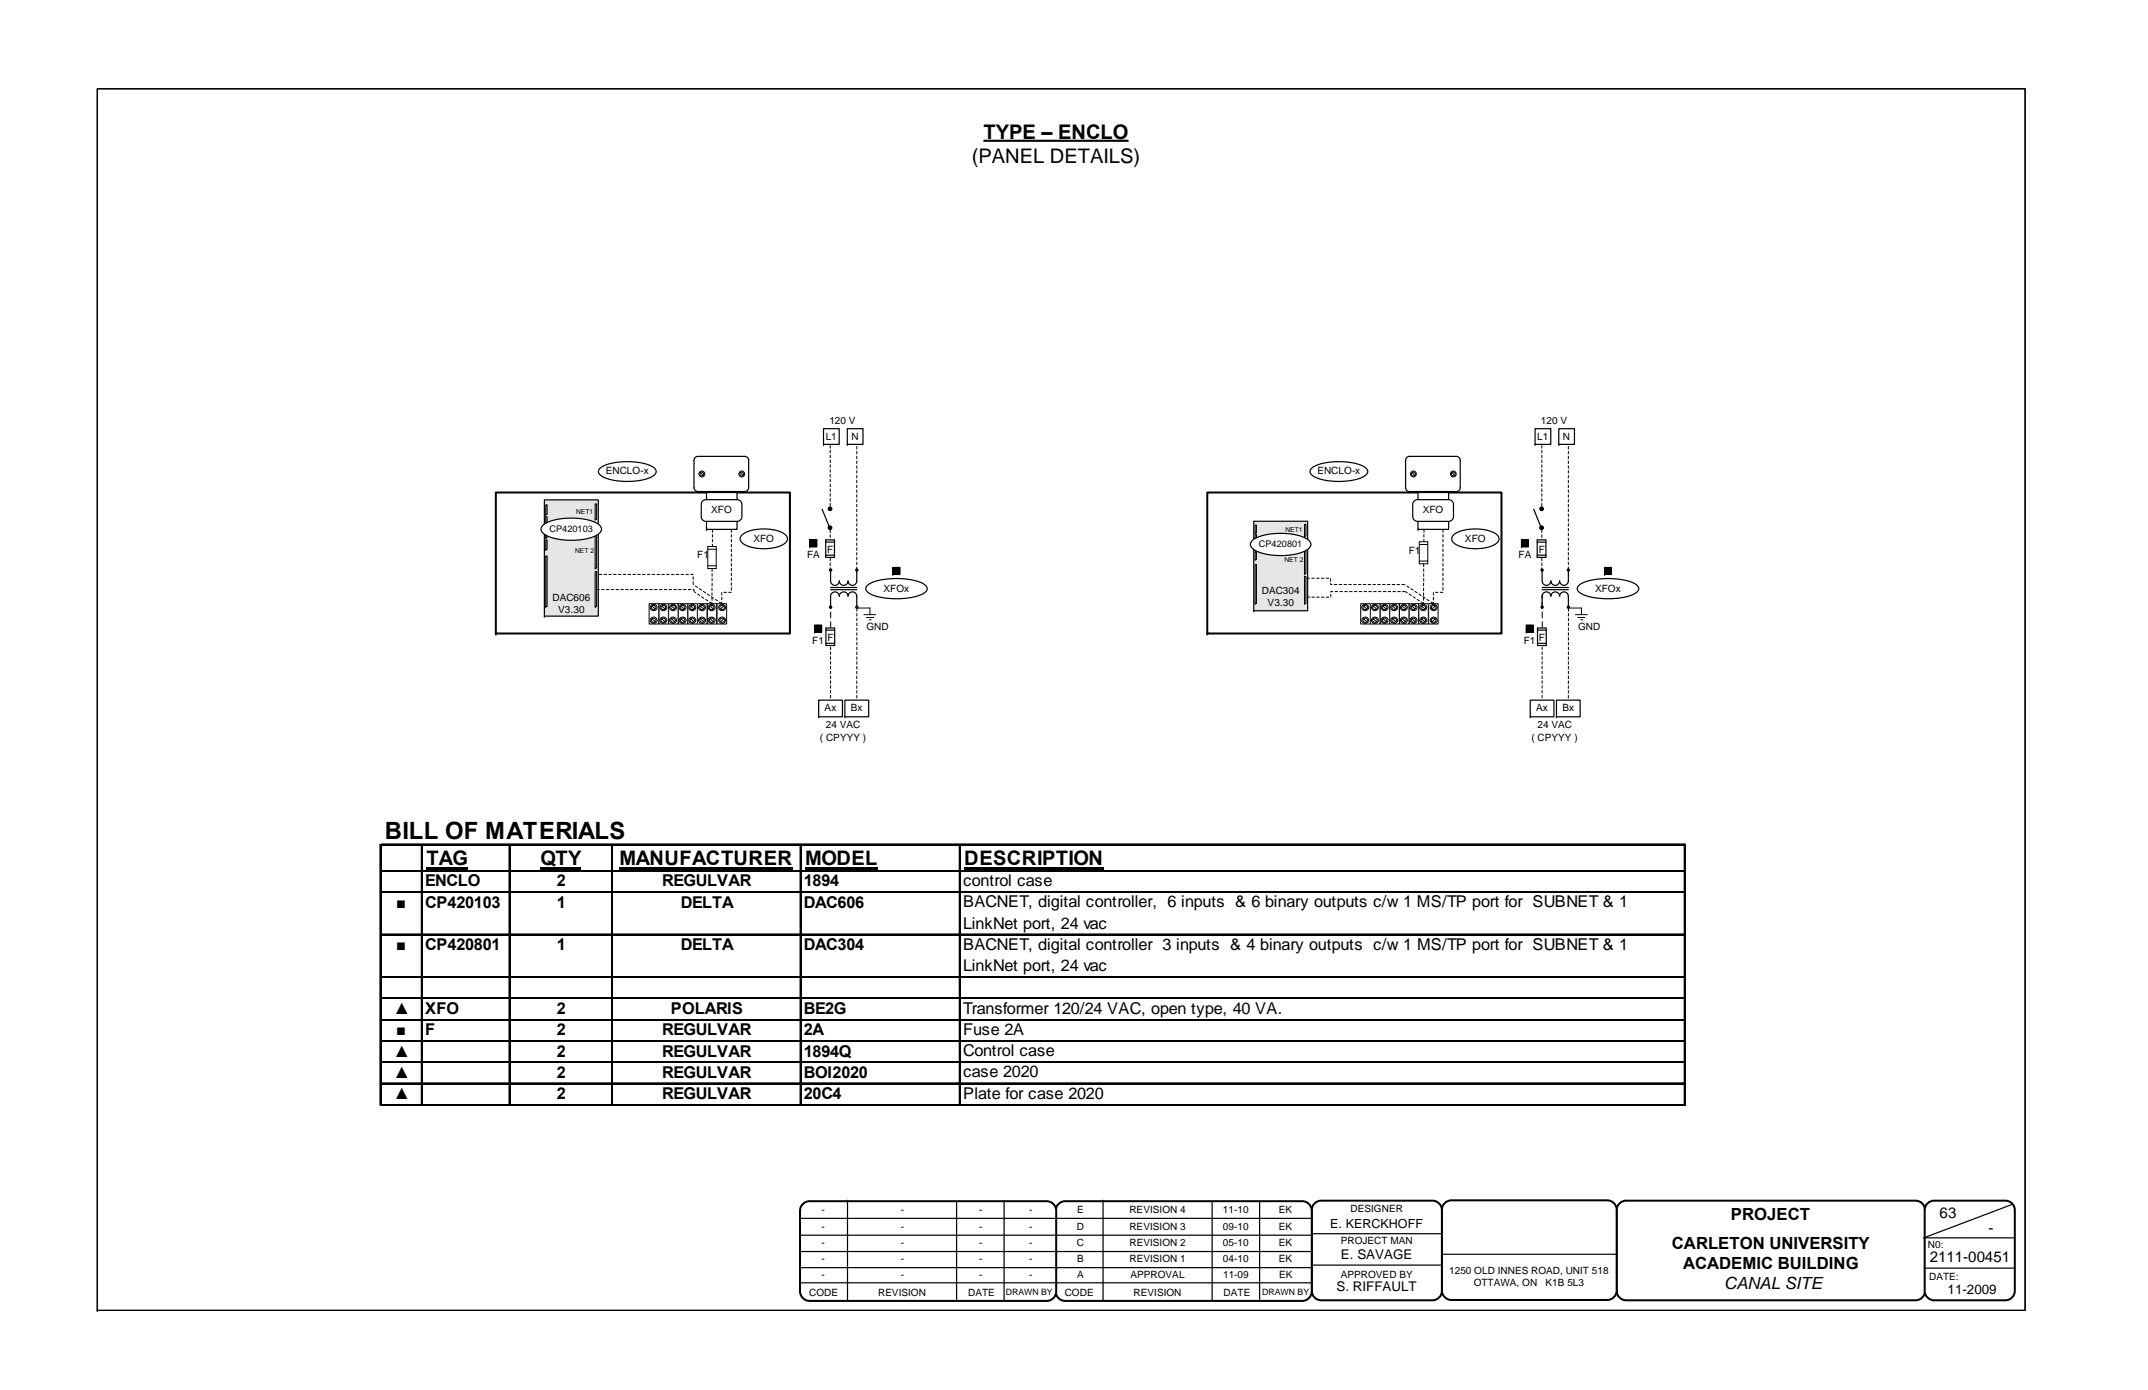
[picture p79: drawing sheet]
<svg xmlns="http://www.w3.org/2000/svg" width="432mm" height="279mm" viewBox="0 0 432 279" stroke-linecap="round" stroke-linejoin="round" font-family="sans-serif">
<defs><g id="words">
<text font-size="4.8" x="77.4" y="168.6">BILL OF MATERIALS</text>
<g font-size="4">
<text x="197.7" y="27.9">TYPE – ENCLO</text>
<text x="195.3" y="32.7">(PANEL DETAILS)</text>
<text x="85.7" y="173.9">TAG</text>
<text x="108.6" y="173.9">QTY</text>
<text x="124.5" y="173.9">MANUFACTURER</text>
<text x="161.8" y="173.9">MODEL</text>
<text x="193.8" y="173.9">DESCRIPTION</text>
</g>
<g font-size="3.4">
<text x="348" y="245.1">PROJECT</text>
<text x="336.1" y="251">CARLETON UNIVERSITY</text>
<text x="338.3" y="255.1">ACADEMIC BUILDING</text>
<text x="346.6" y="259.1">CANAL SITE</text>
</g>
<g font-size="3.3">
<text x="85.4" y="178.2">ENCLO</text>
<text x="111.9" y="178.2">2</text>
<text x="133.1" y="178.2">REGULVAR</text>
<text x="161.6" y="178.2">1894</text>
<text x="193.6" y="178.1">control case</text>
<text x="79.7" y="182.5">■</text>
<text x="85.4" y="182.5">CP420103</text>
<text x="111.9" y="182.5">1</text>
<text x="136.9" y="182.5">DELTA</text>
<text x="161.6" y="182.5">DAC606</text>
<text x="193.6" y="182.4">BACNET, digital controller, 6 inputs &amp; 6 binary outputs c/w 1 MS/TP port for SUBNET &amp; 1</text>
<text x="79.7" y="191">■</text>
<text x="85.4" y="191">CP420801</text>
<text x="111.9" y="191">1</text>
<text x="136.9" y="191">DELTA</text>
<text x="161.6" y="191">DAC304</text>
<text x="193.6" y="186.6">LinkNet port, 24 vac</text>
<text x="193.6" y="190.9">BACNET, digital controller 3 inputs &amp; 4 binary outputs c/w 1 MS/TP port for SUBNET &amp; 1</text>
<text x="193.6" y="195.2">LinkNet port, 24 vac</text>
<text x="79.1" y="203.8">▲</text>
<text x="85.4" y="203.8">XFO</text>
<text x="111.9" y="203.8">2</text>
<text x="134.9" y="203.8">POLARIS</text>
<text x="161.6" y="203.8">BE2G</text>
<text x="193.6" y="203.8">Transformer 120/24 VAC, open type, 40 VA.</text>
<text x="79.7" y="208.1">■</text>
<text x="85.4" y="208.1">F</text>
<text x="111.9" y="208.1">2</text>
<text x="133.1" y="208.1">REGULVAR</text>
<text x="161.6" y="208.1">2A</text>
<text x="193.6" y="208">Fuse 2A</text>
<text x="79.1" y="212.4">▲</text>
<text x="111.9" y="212.4">2</text>
<text x="133.1" y="212.4">REGULVAR</text>
<text x="161.6" y="212.4">1894Q</text>
<text x="193.6" y="212.3">Control case</text>
<text x="79.1" y="216.7">▲</text>
<text x="79.1" y="220.9">▲</text>
<text x="111.9" y="216.7">2</text>
<text x="111.9" y="220.9">2</text>
<text x="133.1" y="216.7">REGULVAR</text>
<text x="133.1" y="220.9">REGULVAR</text>
<text x="161.6" y="216.7">BOI2020</text>
<text x="161.6" y="220.9">20C4</text>
<text x="193.6" y="216.6">case 2020</text>
<text x="193.6" y="220.9">Plate for case 2020</text>
</g>
<g font-size="3">
<text x="389.9" y="244.8">63</text>
<text x="399.7" y="247.8">-</text>
<text x="387.9" y="253.8">2111-00451</text>
</g>
<g font-size="2.7">
<text x="269.6" y="253.1">E. SAVAGE</text>
<text x="268.7" y="259.4">S. RIFFAULT</text>
<text x="391.5" y="260.1">11-2009</text>
</g>
<text font-size="2.5" x="267.4" y="246.8">E. KERCKHOFF</text>
<g font-size="2">
<text x="166" y="88.3">L1</text>
<text x="166.7" y="85.2">120 V</text>
<text x="171.2" y="88.3">N</text>
<text x="309" y="88.3">L1</text>
<text x="309.8" y="85.2">120 V</text>
<text x="314.2" y="88.3">N</text>
<text x="121.8" y="95.4">ENCLO-x</text>
<text x="264.8" y="95.4">ENCLO-x</text>
<text x="143" y="103.2">XFO</text>
<text x="286" y="103.2">XFO</text>
<text x="140.2" y="112.2">F1</text>
<text x="151.5" y="108.9">XFO</text>
<text x="162.3" y="112.1">FA</text>
<text x="166.3" y="111.1">F</text>
<text x="283.2" y="111.3">F1</text>
<text x="294.5" y="108.9">XFO</text>
<text x="305.3" y="112.1">FA</text>
<text x="309.3" y="111.1">F</text>
<text x="177.6" y="118.9">XFOx</text>
<text x="253.7" y="119.4">DAC304</text>
<text x="320.7" y="118.9">XFOx</text>
<text x="111.1" y="120.9">DAC606</text>
<text x="112.2" y="123.3">V3.30</text>
<text x="254.8" y="121.8">V3.30</text>
<text x="163.3" y="129.4">F1</text>
<text x="166.3" y="128.8">F</text>
<text x="174.2" y="126.7">GND</text>
<text x="306.3" y="129.4">F1</text>
<text x="309.4" y="128.8">F</text>
<text x="317.2" y="126.7">GND</text>
<text x="165.8" y="143">Ax</text>
<text x="171" y="143">Bx</text>
<text x="308.8" y="143">Ax</text>
<text x="314.1" y="143">Bx</text>
<text x="164.8" y="148.9">( CPYYY )</text>
<text x="166" y="146.4">24 VAC</text>
<text x="307.9" y="148.9">( CPYYY )</text>
<text x="309.1" y="146.4">24 VAC</text>
<text x="165.1" y="243.9">-</text>
<text x="181.1" y="243.9">-</text>
<text x="196.9" y="243.9">-</text>
<text x="206.9" y="243.9">-</text>
<text x="216.5" y="243.9">E</text>
<text x="227" y="243.9">REVISION 4</text>
<text x="245.9" y="243.9">11-10</text>
<text x="257.1" y="243.9">EK</text>
<text x="271.5" y="243.6">DESIGNER</text>
<text x="165.1" y="250.5">-</text>
<text x="165.1" y="247.2">-</text>
<text x="181.1" y="250.5">-</text>
<text x="181.1" y="247.2">-</text>
<text x="196.9" y="250.5">-</text>
<text x="196.9" y="247.2">-</text>
<text x="206.9" y="250.5">-</text>
<text x="206.9" y="247.2">-</text>
<text x="216.5" y="250.5">C</text>
<text x="216.5" y="247.2">D</text>
<text x="227" y="247.2">REVISION 3</text>
<text x="227.1" y="250.5">REVISION 2</text>
<text x="245.9" y="250.5">05-10</text>
<text x="245.9" y="247.2">09-10</text>
<text x="257.1" y="250.5">EK</text>
<text x="257.1" y="247.2">EK</text>
<text x="269.5" y="250.1">PROJECT MAN</text>
<text x="387.5" y="250.9">N0:</text>
<text x="165.1" y="253.8">-</text>
<text x="165.1" y="256.9">-</text>
<text x="181.1" y="253.8">-</text>
<text x="181.1" y="256.9">-</text>
<text x="196.9" y="253.8">-</text>
<text x="196.9" y="256.9">-</text>
<text x="206.9" y="253.8">-</text>
<text x="206.9" y="256.9">-</text>
<text x="216.5" y="253.8">B</text>
<text x="216.5" y="256.9">A</text>
<text x="227.1" y="253.8">REVISION 1</text>
<text x="227.3" y="256.9">APPROVAL</text>
<text x="245.9" y="253.8">04-10</text>
<text x="245.9" y="256.9">11-09</text>
<text x="257.1" y="253.8">EK</text>
<text x="257.1" y="257">EK</text>
<text x="269.5" y="256.9">APPROVED BY</text>
<text x="291.3" y="256.1">1250 OLD INNES ROAD, UNIT 518</text>
<text x="387.8" y="257.3">DATE:</text>
<text x="162.7" y="260.5">CODE</text>
<text x="176.5" y="260.6">REVISION</text>
<text x="194.6" y="260.6">DATE</text>
<text x="214.1" y="260.5">CODE</text>
<text x="227.9" y="260.6">REVISION</text>
<text x="246" y="260.6">DATE</text>
<text x="296.2" y="258.5">OTTAWA, ON</text>
<text x="310.7" y="258.5">K1B 5L3</text>
</g>
<g font-size="1.8">
<text x="110.5" y="106.9">CP420103</text>
<text x="253.1" y="110">CP420801</text>
<text x="202.2" y="260.4">DRAWN BY</text>
<text x="253.7" y="260.4">DRAWN BY</text>
</g>
<g font-size="1.4">
<text x="115.8" y="103.2">NET1</text>
<text x="258.4" y="107">NET1</text>
<text x="115.6" y="111.1">NET 2</text>
<text x="258.2" y="113">NET 2</text>
</g>
</g></defs>
<path d="M19.6 17.8h387.5v245.6h-387.5zM19.6 263.4h.1" fill="none" stroke="#000" stroke-width=".24"/>
<path d="M325.5 241.9l.9-.5 .5-.1h58.2a1.9 1.9 0 0 1 1.9 1.9v16.3a1.9 1.9 0 0 1-1.9 1.9h-58.2a1.9 1.9 0 0 1-1.9-1.9v-16.3l.1-.5z" fill-rule="evenodd" fill="#fff"/>
<path d="M325.5 241.9l.9-.5 .5-.1h58.2a1.9 1.9 0 0 1 1.9 1.9v16.3a1.9 1.9 0 0 1-1.9 1.9h-58.2a1.9 1.9 0 0 1-1.9-1.9v-16.3l.1-.5z" fill="none" stroke="#000" stroke-width=".4"/>
<path d="M387.5 241.9l.8-.5 .5-.1h14.3a1.9 1.9 0 0 1 1.9 1.9v16.3a1.9 1.9 0 0 1-1.9 1.9h-14.3a1.91 1.91 0 0 1-1.9-1.9v-16.3l.1-.5z" fill-rule="evenodd" fill="#fff"/>
<path d="M387.5 241.9l.8-.5 .5-.1h14.3a1.9 1.9 0 0 1 1.9 1.9v16.3a1.9 1.9 0 0 1-1.9 1.9h-14.3a1.91 1.91 0 0 1-1.9-1.9v-16.3l.1-.5z" fill="none" stroke="#000" stroke-width=".4"/>
<path d="M290.4 241.8l.9-.5h.5h31.3a1.9 1.9 0 0 1 1.9 1.9v16.2a1.9 1.9 0 0 1-1.9 1.9h-31.3a1.91 1.91 0 0 1-1.9-1.9v-16.2v-.5z" fill-rule="evenodd" fill="#fff"/>
<path d="M290.4 241.8l.9-.5h.5h31.3a1.9 1.9 0 0 1 1.9 1.9v16.2a1.9 1.9 0 0 1-1.9 1.9h-31.3a1.91 1.91 0 0 1-1.9-1.9v-16.2v-.5z" fill="none" stroke="#000" stroke-width=".4"/>
<path d="M264.2 241.9l.9-.5 .5-.1h22.4a1.9 1.9 0 0 1 1.9 1.9v16.3a1.9 1.9 0 0 1-1.9 1.9h-22.4a1.9 1.9 0 0 1-1.9-1.9v-16.3l.1-.5z" fill-rule="evenodd" fill="#fff"/>
<path d="M264.2 241.9l.9-.5 .5-.1h22.4a1.9 1.9 0 0 1 1.9 1.9v16.3a1.9 1.9 0 0 1-1.9 1.9h-22.4a1.9 1.9 0 0 1-1.9-1.9v-16.3l.1-.5z" fill="none" stroke="#000" stroke-width=".4"/>
<path d="M212.8 242l.8-.5 .5-.1h47.7a1.92 1.92 0 0 1 1.9 2v16.2a1.92 1.92 0 0 1-1.9 1.9h-47.7a1.92 1.92 0 0 1-1.9-1.9v-16.2l.1-.5z" fill-rule="evenodd" fill="#fff"/>
<path d="M212.8 242l.8-.5 .5-.1h47.7a1.92 1.92 0 0 1 1.9 2v16.2a1.92 1.92 0 0 1-1.9 1.9h-47.7a1.92 1.92 0 0 1-1.9-1.9v-16.2l.1-.5z" fill="none" stroke="#000" stroke-width=".4"/>
<g fill="none" stroke="#000" stroke-width=".24">
<path d="M212.2 251.6h51.5M212.2 248.3h51.6M212.2 244.9h51.6M212.2 257.9h51.5M212.2 254.8h51.5M221.7 241.3v20.2M243.7 241.6v19.8M253.2 241.4v20.1M264 254.3h25.8M264 248h25.8M289.9 252.1h35.2M386.8 254.9h18.1"/>
<path d="M404.4 242.1l-17.7 6.7h18.2"/>
</g>
<path d="M161.4 242l.8-.5 .5-.1h47.7a1.92 1.92 0 0 1 1.9 2v16.2a1.92 1.92 0 0 1-1.9 1.9h-47.7a1.93 1.93 0 0 1-1.9-1.9v-16.2l.1-.5z" fill-rule="evenodd" fill="#fff"/>
<path d="M161.4 242l.8-.5 .5-.1h47.7a1.92 1.92 0 0 1 1.9 2v16.2a1.92 1.92 0 0 1-1.9 1.9h-47.7a1.93 1.93 0 0 1-1.9-1.9v-16.2l.1-.5z" fill="none" stroke="#000" stroke-width=".4"/>
<path d="M160.8 251.6h51.5M160.8 248.3h51.6M160.8 244.9h51.6M160.8 257.9h51.6M160.8 254.8h51.5M170.4 241.3v20.2M192.3 241.6v19.8M201.8 241.4v20.1" fill="none" stroke="#000" stroke-width=".24"/>
<path d="M197.7 28.3h29.2" fill="none" stroke="#000" stroke-width=".42"/>
<path d="M120.7 94a12.2 12.2 0 0 1 8.7-.9 4 4 0 0 1 2.4 1.3 1.13 1.13 0 0 1-.9 1.5 13.7 13.7 0 0 1-9.6 0 1.13 1.13 0 0 1-.9-1.5z" fill-rule="evenodd" fill="#fff"/>
<path d="M120.7 94a12.2 12.2 0 0 1 8.7-.9 4 4 0 0 1 2.4 1.3 1.13 1.13 0 0 1-.9 1.5 13.7 13.7 0 0 1-9.6 0 1.13 1.13 0 0 1-.9-1.5zM139.7 92l.6-.3h9.4a.8 .8 0 0 1 .8 .8v5.5a.8 .8 0 0 1-.8 .8h-9.4a.8 .8 0 0 1-.8-.8v-5.5z" fill="none" stroke="#000" stroke-width=".24"/>
<g fill="none" stroke="#000" stroke-width=".2">
<path d="M140.8 95l.6 .5M148.8 95l.6 .5"/>
<circle cx="141.1" cy="95.3" r=".39"/>
<circle cx="141.1" cy="95.3" r=".59"/>
<circle cx="149.1" cy="95.3" r=".39"/>
<circle cx="149.1" cy="95.3" r=".59"/>
</g>
<path d="M99.7 99h59.1v28.3h-59.1z" fill="#fff"/>
<path d="M99.7 99h59.1v28.3h-59.1z" fill="none" stroke="#000" stroke-width=".4"/>
<circle cx="99.7" cy="127.3" r=".2" fill="#000"/>
<path d="M142 99h6.2v7.4h-6.2z" fill="#fff"/>
<path d="M142 99h6.2v7.4h-6.2zM142 106.4h.1" fill="none" stroke="#000" stroke-width=".24"/>
<path d="M141.2 100.7l.7-.3h6.3a.95 .95 0 0 1 .9 1v2.4a.95 .95 0 0 1-.9 1h-6.3a.95 .95 0 0 1-.9-1v-2.4z" fill-rule="evenodd" fill="#fff"/>
<path d="M141.2 100.7l.7-.3h6.3a.95 .95 0 0 1 .9 1v2.4a.95 .95 0 0 1-.9 1h-6.3a.95 .95 0 0 1-.9-1v-2.4z" fill="none" stroke="#000" stroke-width=".24"/>
<path d="M142.2 121.3h1.9v4.1h-1.9z" fill="#fff"/>
<g fill="none" stroke="#000" stroke-width=".2">
<path d="M142.2 121.3h1.9v4.1h-1.9zM142.7 124.4l.7 .6M142.7 121.8l.7 .6"/>
<circle cx="143.1" cy="124.7" r=".44"/>
<circle cx="143.1" cy="122.1" r=".44"/>
<circle cx="143.1" cy="124.7" r=".66"/>
<circle cx="143.1" cy="122.1" r=".66"/>
</g>
<path d="M144.1 121.3h2v4.1h-2z" fill="#fff"/>
<g fill="none" stroke="#000" stroke-width=".2">
<path d="M142.3 109.9h1.7v4.4h-1.7zM142.3 113.7h1.7M142.3 110.4h1.7M144.1 121.3h2v4.1h-2zM145.5 124.4l-.7 .6M145.5 121.8l-.7 .6"/>
<circle cx="145.1" cy="124.7" r=".66"/>
<circle cx="145.1" cy="122.1" r=".66"/>
<circle cx="145.2" cy="124.7" r=".44"/>
<circle cx="145.2" cy="122.1" r=".44"/>
</g>
<path d="M140.2 121.3h1.9v4.1h-1.9z" fill="#fff"/>
<g fill="none" stroke="#000" stroke-width=".2">
<path d="M140.2 121.3h1.9v4.1h-1.9zM140.8 124.4l.7 .6M140.8 121.8l.7 .6"/>
<circle cx="141.1" cy="122.1" r=".44"/>
<circle cx="141.1" cy="124.7" r=".44"/>
<circle cx="141.1" cy="122.1" r=".66"/>
<circle cx="141.1" cy="124.7" r=".66"/>
</g>
<path d="M138.3 121.3h1.9v4.1h-1.9z" fill="#fff"/>
<g fill="none" stroke="#000" stroke-width=".2">
<path d="M138.3 121.3h1.9v4.1h-1.9zM138.8 124.4l.7 .6M138.8 121.8l.7 .6"/>
<circle cx="139.2" cy="124.7" r=".44"/>
<circle cx="139.2" cy="122.1" r=".44"/>
<circle cx="139.2" cy="124.7" r=".66"/>
<circle cx="139.2" cy="122.1" r=".66"/>
</g>
<path d="M136.3 121.3h1.9v4.1h-1.9z" fill="#fff"/>
<g fill="none" stroke="#000" stroke-width=".2">
<path d="M136.3 121.3h1.9v4.1h-1.9zM136.9 124.4l.6 .6M136.9 121.8l.6 .6"/>
<circle cx="137.2" cy="124.7" r=".44"/>
<circle cx="137.2" cy="122.1" r=".44"/>
<circle cx="137.2" cy="122.1" r=".66"/>
<circle cx="137.2" cy="124.7" r=".66"/>
</g>
<path d="M134.4 121.3h1.9v4.1h-1.9z" fill="#fff"/>
<g fill="none" stroke="#000" stroke-width=".2">
<path d="M134.4 121.3h1.9v4.1h-1.9zM135 124.4l.6 .6M135 121.8l.6 .6"/>
<circle cx="135.3" cy="122.1" r=".44"/>
<circle cx="135.3" cy="124.7" r=".44"/>
<circle cx="135.3" cy="122.1" r=".66"/>
<circle cx="135.3" cy="124.7" r=".66"/>
</g>
<path d="M132.5 121.3h1.9v4.1h-1.9z" fill="#fff"/>
<g fill="none" stroke="#000" stroke-width=".2">
<path d="M132.5 121.3h1.9v4.1h-1.9zM133 124.4l.7 .6M133 121.8l.7 .6"/>
<circle cx="133.4" cy="122.1" r=".44"/>
<circle cx="133.4" cy="124.7" r=".44"/>
<circle cx="133.4" cy="122.1" r=".66"/>
<circle cx="133.4" cy="124.7" r=".66"/>
</g>
<path d="M130.5 121.3h1.9v4.1h-1.9z" fill="#fff"/>
<g fill="none" stroke="#000" stroke-width=".2">
<path d="M130.5 121.3h1.9v4.1h-1.9zM131.1 124.4l.6 .6M131.1 121.8l.6 .6"/>
<circle cx="131.4" cy="124.7" r=".44"/>
<circle cx="131.4" cy="122.1" r=".44"/>
<circle cx="131.4" cy="124.7" r=".66"/>
<circle cx="131.4" cy="122.1" r=".66"/>
</g>
<path d="M149.2 107.5a8.4 8.4 0 0 1 7-.8 2.57 2.57 0 0 1 2.1 1.6 1.84 1.84 0 0 1-1.4 1.4 9.7 9.7 0 0 1-7.3-.3 1.14 1.14 0 0 1-.4-1.9z" fill-rule="evenodd" fill="#fff"/>
<path d="M149.2 107.5a8.4 8.4 0 0 1 7-.8 2.57 2.57 0 0 1 2.1 1.6 1.84 1.84 0 0 1-1.4 1.4 9.7 9.7 0 0 1-7.3-.3 1.14 1.14 0 0 1-.4-1.9z" fill="none" stroke="#000" stroke-width=".24"/>
<path d="M143.2 114.3l-.1 7M143.2 106.4v3.4M147 106.4v12.7h-1.9v2.2M143.1 121.3l-3.6-2.4M145.1 121.3l-5.8-3.8" fill="none" stroke="#000" stroke-width=".2" stroke-dasharray=".6 .3" stroke-linecap="butt"/>
<path d="M263.8 94a12.2 12.2 0 0 1 8.6-.9 4 4 0 0 1 2.4 1.3 1.13 1.13 0 0 1-.8 1.5 13.7 13.7 0 0 1-9.7 0 1.13 1.13 0 0 1-.8-1.5z" fill-rule="evenodd" fill="#fff"/>
<path d="M263.8 94a12.2 12.2 0 0 1 8.6-.9 4 4 0 0 1 2.4 1.3 1.13 1.13 0 0 1-.8 1.5 13.7 13.7 0 0 1-9.7 0 1.13 1.13 0 0 1-.8-1.5zM282.8 92l.5-.3h9.5a.8 .8 0 0 1 .7 .8v5.5a.8 .8 0 0 1-.7 .8h-9.5a.8 .8 0 0 1-.7-.8v-5.5z" fill="none" stroke="#000" stroke-width=".24"/>
<g fill="none" stroke="#000" stroke-width=".2">
<path d="M283.8 95l.6 .5M291.9 95l.5 .5"/>
<circle cx="284.1" cy="95.3" r=".39"/>
<circle cx="284.1" cy="95.3" r=".59"/>
<circle cx="292.2" cy="95.3" r=".39"/>
<circle cx="292.2" cy="95.3" r=".59"/>
</g>
<path d="M242.7 99h59.1v28.3h-59.1z" fill="#fff"/>
<path d="M242.7 99h59.1v28.3h-59.1z" fill="none" stroke="#000" stroke-width=".4"/>
<circle cx="242.7" cy="127.3" r=".2" fill="#000"/>
<path d="M285.1 99h6.1v7.4h-6.1z" fill="#fff"/>
<path d="M285.1 99h6.1v7.4h-6.1zM285.1 106.4h.1" fill="none" stroke="#000" stroke-width=".24"/>
<path d="M284.3 100.7l.6-.3h6.3a.95 .95 0 0 1 1 1v2.4a.95 .95 0 0 1-1 1h-6.3a.96 .96 0 0 1-.9-1v-2.4z" fill-rule="evenodd" fill="#fff"/>
<path d="M284.3 100.7l.6-.3h6.3a.95 .95 0 0 1 1 1v2.4a.95 .95 0 0 1-1 1h-6.3a.96 .96 0 0 1-.9-1v-2.4z" fill="none" stroke="#000" stroke-width=".24"/>
<path d="M285.2 121.3h1.9v4.1h-1.9z" fill="#fff"/>
<g fill="none" stroke="#000" stroke-width=".2">
<path d="M285.2 121.3h1.9v4.1h-1.9zM285.8 124.4l.6 .6M285.8 121.8l.6 .6"/>
<circle cx="286.1" cy="124.7" r=".44"/>
<circle cx="286.1" cy="122.1" r=".44"/>
<circle cx="286.1" cy="122.1" r=".66"/>
<circle cx="286.1" cy="124.7" r=".66"/>
</g>
<path d="M287.2 121.3h1.9v4.1h-1.9z" fill="#fff"/>
<g fill="none" stroke="#000" stroke-width=".2">
<path d="M285.3 108.9h1.7v4.4h-1.7zM285.3 112.8h1.7M285.3 109.5h1.7M287.2 121.3h1.9v4.1h-1.9zM288.5 124.4l-.6 .6M288.5 121.8l-.6 .6"/>
<circle cx="288.2" cy="124.7" r=".66"/>
<circle cx="288.2" cy="122.1" r=".66"/>
<circle cx="288.2" cy="122.1" r=".44"/>
<circle cx="288.2" cy="124.7" r=".44"/>
</g>
<path d="M283.3 121.3h1.9v4.1h-1.9z" fill="#fff"/>
<g fill="none" stroke="#000" stroke-width=".2">
<path d="M283.3 121.3h1.9v4.1h-1.9zM283.8 124.4l.7 .6M283.8 121.8l.7 .6"/>
<circle cx="284.2" cy="124.7" r=".44"/>
<circle cx="284.2" cy="122.1" r=".44"/>
<circle cx="284.2" cy="122.1" r=".67"/>
<circle cx="284.2" cy="124.7" r=".67"/>
</g>
<path d="M281.3 121.3h1.9v4.1h-1.9z" fill="#fff"/>
<g fill="none" stroke="#000" stroke-width=".2">
<path d="M281.3 121.3h1.9v4.1h-1.9zM281.9 124.4l.6 .6M281.9 121.8l.6 .6"/>
<circle cx="282.2" cy="124.7" r=".45"/>
<circle cx="282.2" cy="122.1" r=".45"/>
<circle cx="282.2" cy="124.7" r=".67"/>
<circle cx="282.2" cy="122.1" r=".67"/>
</g>
<path d="M279.4 121.3h1.9v4.1h-1.9z" fill="#fff"/>
<g fill="none" stroke="#000" stroke-width=".2">
<path d="M279.4 121.3h1.9v4.1h-1.9zM279.9 124.4l.7 .6M279.9 121.8l.7 .6"/>
<circle cx="280.3" cy="124.7" r=".45"/>
<circle cx="280.3" cy="122.1" r=".45"/>
<circle cx="280.3" cy="122.1" r=".67"/>
<circle cx="280.3" cy="124.7" r=".67"/>
</g>
<path d="M277.4 121.3h2v4.1h-2z" fill="#fff"/>
<g fill="none" stroke="#000" stroke-width=".2">
<path d="M277.4 121.3h2v4.1h-2zM278 124.4l.7 .6M278 121.8l.7 .6"/>
<circle cx="278.3" cy="124.7" r=".44"/>
<circle cx="278.3" cy="122.1" r=".44"/>
<circle cx="278.4" cy="124.7" r=".66"/>
<circle cx="278.4" cy="122.1" r=".66"/>
</g>
<path d="M275.5 121.3h1.9v4.1h-1.9z" fill="#fff"/>
<g fill="none" stroke="#000" stroke-width=".2">
<path d="M275.5 121.3h1.9v4.1h-1.9zM276.1 124.4l.6 .6M276.1 121.8l.6 .6"/>
<circle cx="276.4" cy="124.7" r=".44"/>
<circle cx="276.4" cy="122.1" r=".44"/>
<circle cx="276.4" cy="122.1" r=".66"/>
<circle cx="276.4" cy="124.7" r=".66"/>
</g>
<path d="M273.5 121.3h2v4.1h-2z" fill="#fff"/>
<g fill="none" stroke="#000" stroke-width=".2">
<path d="M273.5 121.3h2v4.1h-2zM274.1 124.4l.7 .6M274.1 121.8l.7 .6"/>
<circle cx="274.4" cy="124.7" r=".44"/>
<circle cx="274.4" cy="122.1" r=".44"/>
<circle cx="274.5" cy="122.1" r=".67"/>
<circle cx="274.5" cy="124.7" r=".67"/>
</g>
<path d="M292.2 107.5a8.4 8.4 0 0 1 7-.8 2.58 2.58 0 0 1 2.1 1.6 1.85 1.85 0 0 1-1.3 1.4 9.6 9.6 0 0 1-7.4-.3 1.14 1.14 0 0 1-.4-1.9z" fill-rule="evenodd" fill="#fff"/>
<path d="M292.2 107.5a8.4 8.4 0 0 1 7-.8 2.58 2.58 0 0 1 2.1 1.6 1.85 1.85 0 0 1-1.3 1.4 9.6 9.6 0 0 1-7.4-.3 1.14 1.14 0 0 1-.4-1.9z" fill="none" stroke="#000" stroke-width=".24"/>
<path d="M286.2 113.3v8M286.3 106.4l-.1 2.4M290.1 106.4v12.7h-2v2.2M286.2 121.3l-3.7-2.4M288.1 121.3l-5.7-3.8" fill="none" stroke="#000" stroke-width=".2" stroke-dasharray=".6 .3" stroke-linecap="butt"/>
<path d="M109.4 100.5h10.9v23.3h-10.9z" fill="#e6e6e6"/>
<path d="M109.4 100.5h10.9v23.3h-10.9zM109.4 123.8h.1" fill="none" stroke="#000" stroke-width=".24"/>
<path d="M119.8 101.3v3.1M119.8 107.1v7.1M119.8 114.9v7" fill="none" stroke="#c0c0c0" stroke-width=".3"/>
<path d="M109.7 111.8h.3v10.1h-.3zM119.6 114.9h.3v7h-.3zM119.6 107.1h.3v7.1h-.3zM119.6 114.2h.1M119.6 101.3h.3v3.1h-.3zM119.6 104.4h.1M109.7 121.9h.1M119.6 121.9h.1" fill="none" stroke="#000" stroke-width=".2"/>
<path d="M109.8 111.8v10.1" fill="none" stroke="#c0c0c0" stroke-width=".28"/>
<path d="M109.7 108.5h.3v2h-.3z" fill="#c0c0c0"/>
<path d="M109.7 108.5h.3v2h-.3zM109.7 110.5h.1" fill="none" stroke="#000" stroke-width=".2"/>
<path d="M109.7 106.2h.3v1.9h-.3z" fill="#c0c0c0"/>
<path d="M109.7 106.2h.3v1.9h-.3zM109.7 108.1h.1" fill="none" stroke="#000" stroke-width=".2"/>
<path d="M109.7 103.8h.3v2h-.3z" fill="#c0c0c0"/>
<path d="M109.7 103.8h.3v2h-.3zM109.7 105.8h.1" fill="none" stroke="#000" stroke-width=".2"/>
<path d="M109.7 101.5h.3v1.9h-.3z" fill="#c0c0c0"/>
<path d="M109.7 101.5h.3v1.9h-.3zM109.7 103.4h.1" fill="none" stroke="#000" stroke-width=".2"/>
<path d="M109.1 105.6a10.3 10.3 0 0 1 6.8-1.4l1.1 .1a5.3 5.3 0 0 1 3.8 1.7 1.19 1.19 0 0 1-.7 1.5 12.9 12.9 0 0 1-10.5 0 1.14 1.14 0 0 1-.5-1.9z" fill-rule="evenodd" fill="#fff"/>
<path d="M109.1 105.6a10.3 10.3 0 0 1 6.8-1.4l1.1 .1a5.3 5.3 0 0 1 3.8 1.7 1.19 1.19 0 0 1-.7 1.5 12.9 12.9 0 0 1-10.5 0 1.14 1.14 0 0 1-.5-1.9z" fill="none" stroke="#000" stroke-width=".24"/>
<path d="M252 104.8h10.9v18h-10.9z" fill="#e6e6e6"/>
<path d="M252 104.8h10.9v18h-10.9zM252 122.8h.1" fill="none" stroke="#000" stroke-width=".24"/>
<path d="M262.4 105.4v2.4M262.4 109.9v5.4M262.4 115.9v5.4" fill="none" stroke="#c0c0c0" stroke-width=".3"/>
<path d="M252.3 113.5h.3v7.8h-.3zM262.2 115.9h.3v5.4h-.3zM262.2 109.9h.3v5.4h-.3zM262.2 115.3h.1M262.2 105.4h.3v2.4h-.3zM262.2 107.8h.1M252.3 121.3h.1M262.2 121.3h.1" fill="none" stroke="#000" stroke-width=".2"/>
<path d="M252.4 113.5v7.8" fill="none" stroke="#c0c0c0" stroke-width=".28"/>
<path d="M252.3 111h.3v1.5h-.3z" fill="#c0c0c0"/>
<path d="M252.3 111h.3v1.5h-.3zM252.3 112.5h.1" fill="none" stroke="#000" stroke-width=".2"/>
<path d="M252.3 109.2h.3v1.5h-.3z" fill="#c0c0c0"/>
<path d="M252.3 109.2h.3v1.5h-.3zM252.3 110.7h.1" fill="none" stroke="#000" stroke-width=".2"/>
<path d="M252.3 107.3h.3v1.5h-.3z" fill="#c0c0c0"/>
<path d="M252.3 107.3h.3v1.5h-.3zM252.3 108.8h.1" fill="none" stroke="#000" stroke-width=".2"/>
<path d="M252.3 105.5h.3v1.5h-.3z" fill="#c0c0c0"/>
<path d="M252.3 105.5h.3v1.5h-.3zM252.3 107h.1" fill="none" stroke="#000" stroke-width=".2"/>
<path d="M251.7 108.7a10.3 10.3 0 0 1 6.8-1.5l1.1 .1a5.3 5.3 0 0 1 3.8 1.7 1.19 1.19 0 0 1-.7 1.6 12.9 12.9 0 0 1-10.5 0 1.14 1.14 0 0 1-.5-1.9z" fill-rule="evenodd" fill="#fff"/>
<path d="M251.7 108.7a10.3 10.3 0 0 1 6.8-1.5l1.1 .1a5.3 5.3 0 0 1 3.8 1.7 1.19 1.19 0 0 1-.7 1.6 12.9 12.9 0 0 1-10.5 0 1.14 1.14 0 0 1-.5-1.9z" fill="none" stroke="#000" stroke-width=".24"/>
<path d="M139.3 117.5v-2h-19.4M139.5 118.9v-.4h-19.6M282.4 117.5h-14.9v-1.3h-5M282.5 118.9h-15v1.1h-5" fill="none" stroke="#000" stroke-width=".2" stroke-dasharray=".6 .3" stroke-linecap="butt"/>
<path d="M317.4 117.6a12 12 0 0 1 8-1.2l1 .2a4.9 4.9 0 0 1 2.9 1.4 1.05 1.05 0 0 1-.7 1.3 14.7 14.7 0 0 1-10.7 0 1 1 0 0 1-.8-.7 1 1 0 0 1 .3-1z" fill-rule="evenodd" fill="#fff"/>
<path d="M317.4 117.6a12 12 0 0 1 8-1.2l1 .2a4.9 4.9 0 0 1 2.9 1.4 1.05 1.05 0 0 1-.7 1.3 14.7 14.7 0 0 1-10.7 0 1 1 0 0 1-.8-.7 1 1 0 0 1 .3-1zM309.1 126.2h1.7v3.6h-1.7zM309.1 129.3h1.7M309.1 126.7h1.7" fill="none" stroke="#000" stroke-width=".24"/>
<path d="M310 122.3v-2.8" fill="none" stroke="#000" stroke-width=".2" stroke-dasharray="1.3 .6" stroke-linecap="butt"/>
<path d="M310 130v10.5M315.3 122.3v18.2" fill="none" stroke="#000" stroke-width=".2" stroke-dasharray=".6 .3" stroke-linecap="butt"/>
<path d="M312.9 140.7h4.7v3.4h-4.7z" fill="#fff"/>
<path d="M312.9 140.7h4.7v3.4h-4.7zM312.9 144.1h.1" fill="none" stroke="#000" stroke-width=".24"/>
<path d="M307.6 140.7h4.8v3.4h-4.8z" fill="#fff"/>
<g fill="none" stroke="#000" stroke-width=".24">
<path d="M310 118.5h5.3M310 118.1h5.3M315.3 114.6v2.2a.88 .88 0 0 1-.9 .9 .88 .88 0 0 1-.9-.9 .88 .88 0 0 1-.9 .9 .88 .88 0 0 1-.8-.9 .88 .88 0 0 1-.9 .9 .88 .88 0 0 1-.9-.9v-2.2M310 122v-2.2a.88 .88 0 0 1 .9-.8 .88 .88 0 0 1 .9 .8 .88 .88 0 0 1 .8-.8 .88 .88 0 0 1 .9 .8 .88 .88 0 0 1 .9-.8 .88 .88 0 0 1 .9 .8v2.2M307.6 140.7h4.8v3.4h-4.8zM307.6 144.1h.1"/>
<circle cx="310" cy="114.6" r=".22"/>
<circle cx="315.3" cy="114.6" r=".22"/>
<circle cx="310" cy="122.1" r=".22"/>
<circle cx="315.3" cy="122.1" r=".22"/>
</g>
<path d="M322.5 114h1.5v1.5h-1.5zM322.5 115.5h.1M306.8 125.6h1.4v1.5h-1.4zM306.8 127.1h.1M315.3 122.2h2.6v1.3M316.7 123.5h2.4M317.2 124.1h1.4M317.8 124.6h.4" fill="none" stroke="#000" stroke-width=".2"/>
<path d="M322.5 114h1.5v1.5h-1.5zM306.8 125.6h1.4v1.5h-1.4z" fill="#000"/>
<path d="M315.3 114.6v-25.1" fill="none" stroke="#000" stroke-width=".2" stroke-dasharray=".6 .3" stroke-linecap="butt"/>
<path d="M308.6 86.2h3.1v3.1h-3.1z" fill="#fff"/>
<path d="M308.6 86.2h3.1v3.1h-3.1zM308.6 89.3h.1" fill="none" stroke="#000" stroke-width=".24"/>
<path d="M313.4 86.2h3.1v3.1h-3.1z" fill="#fff"/>
<path d="M19.6 17.8h387.5v245.6h-387.5zM313.4 86.2h3.1v3.1h-3.1zM313.4 89.3h.1M308.3 102.4l1.5 3.5M309 108.5h1.8v3.5h-1.8zM309 111.6h1.8M309 109h1.8M19.6 263.4h.1" fill="none" stroke="#000" stroke-width=".24"/>
<path d="M309.9 89.5v12.4M309.9 106.5v2M309.9 112.1v2.4" fill="none" stroke="#000" stroke-width=".2" stroke-dasharray=".6 .3" stroke-linecap="butt"/>
<path d="M305.8 108.5h1.5v1.4h-1.5z" fill="#000"/>
<g fill="none" stroke="#000" stroke-width=".2">
<path d="M305.8 108.5h1.5v1.4h-1.5zM305.8 109.9h.1"/>
<circle cx="309.9" cy="106.1" r=".38"/>
<circle cx="309.9" cy="102.3" r=".38"/>
</g>
<g fill="#000">
<circle cx="309.9" cy="106.1" r=".38"/>
<circle cx="309.9" cy="102.3" r=".38"/>
</g>
<path d="M310 126.2v-4.1" fill="none" stroke="#000" stroke-width=".2" stroke-dasharray="1.3 .6" stroke-linecap="butt"/>
<path d="M174.4 117.6a11.9 11.9 0 0 1 8-1.2l.9 .2a4.9 4.9 0 0 1 3 1.4 1.05 1.05 0 0 1-.8 1.3 14.7 14.7 0 0 1-10.6 0 1 1 0 0 1-.8-.7 1 1 0 0 1 .3-1z" fill-rule="evenodd" fill="#fff"/>
<path d="M174.4 117.6a11.9 11.9 0 0 1 8-1.2l.9 .2a4.9 4.9 0 0 1 3 1.4 1.05 1.05 0 0 1-.8 1.3 14.7 14.7 0 0 1-10.6 0 1 1 0 0 1-.8-.7 1 1 0 0 1 .3-1zM166 126.2h1.8v3.6h-1.8zM166 129.3h1.8M166 126.7h1.8" fill="none" stroke="#000" stroke-width=".24"/>
<path d="M167 122.3v-2.8" fill="none" stroke="#000" stroke-width=".2" stroke-dasharray="1.3 .6" stroke-linecap="butt"/>
<path d="M167 130v10.5M172.3 122.3l-.1 18.2" fill="none" stroke="#000" stroke-width=".2" stroke-dasharray=".6 .3" stroke-linecap="butt"/>
<path d="M169.8 140.7h4.8v3.4h-4.8z" fill="#fff"/>
<path d="M169.8 140.7h4.8v3.4h-4.8zM169.8 144.1h.1" fill="none" stroke="#000" stroke-width=".24"/>
<path d="M164.6 140.7h4.8v3.4h-4.8z" fill="#fff"/>
<path d="M166.8 114.4h.3v.3h-.3zM167 118.5h5.2M167 118.1h5.2M172.1 114.4h.3v.3h-.3zM172.2 114.6v2.2a.88 .88 0 0 1-.8 .9 .88 .88 0 0 1-.9-.9 .88 .88 0 0 1-.9 .9 .88 .88 0 0 1-.9-.9 .88 .88 0 0 1-.9 .9 .88 .88 0 0 1-.8-.9v-2.2M166.8 121.9h.3v.3h-.3zM167 122v-2.2a.88 .88 0 0 1 .8-.8 .88 .88 0 0 1 .9 .8 .88 .88 0 0 1 .9-.8 .88 .88 0 0 1 .9 .8 .88 .88 0 0 1 .9-.8 .88 .88 0 0 1 .8 .8v2.2M172.1 121.9h.3v.3h-.3zM164.6 140.7h4.8v3.4h-4.8zM164.6 144.1h.1" fill="none" stroke="#000" stroke-width=".24"/>
<path d="M179.5 114h1.4v1.5h-1.4zM179.5 115.5h.1M163.7 125.6h1.5v1.5h-1.5zM163.7 127.1h.1M172.3 122.2h2.6v1.3M173.7 123.5h2.4M174.2 124.1h1.4M174.7 124.6h.4" fill="none" stroke="#000" stroke-width=".2"/>
<path d="M179.5 114h1.4v1.5h-1.4zM163.7 125.6h1.5v1.5h-1.5z" fill="#000"/>
<path d="M172.2 114.6v-25.1" fill="none" stroke="#000" stroke-width=".2" stroke-dasharray=".6 .3" stroke-linecap="butt"/>
<path d="M165.5 86.2h3.2v3.1h-3.2z" fill="#fff"/>
<path d="M165.5 86.2h3.2v3.1h-3.2zM165.5 89.3h.1" fill="none" stroke="#000" stroke-width=".24"/>
<path d="M170.3 86.2h3.2v3.1h-3.2z" fill="#fff"/>
<path d="M170.3 86.2h3.2v3.1h-3.2zM170.3 89.3h.1M165.3 102.4l1.4 3.5M166 108.5h1.7v3.5h-1.7zM166 111.6h1.7M166 109h1.7" fill="none" stroke="#000" stroke-width=".24"/>
<path d="M166.9 89.5v12.4M166.9 106.5v2M166.9 112.1v2.4" fill="none" stroke="#000" stroke-width=".2" stroke-dasharray=".6 .3" stroke-linecap="butt"/>
<path d="M162.8 108.5h1.4v1.4h-1.4zM85.7 174.4h8.3v.5h-8.3zM108.6 174.4h8.1v.5h-8.1zM124.5 174.4h34.8v.5h-34.8zM161.8 174.4h14.7v.5h-14.7zM193.8 174.4h28v.5h-28z" fill="#000"/>
<g fill="none" stroke="#000" stroke-width=".2">
<path d="M162.8 108.5h1.4v1.4h-1.4zM162.8 109.9h.1M76.4 169.6v52.6M76.6 169.6h262.2M76.6 174.9h262.2M76.6 179.2h262.2M84.7 169.9v52.3M102.3 169.9v52.3M123 169.9v52.3M160.8 169.9v52.3M192.8 169.9v52.3M338.6 169.9v52.3"/>
<path d="M76.6 187.7h262.2M76.6 196.3h262.2M76.6 200.6h262.2M76.6 204.8h262.2M76.6 209.1h262.2M76.6 213.4h262.2M76.6 217.7h262.2M76.6 221.9h262.2"/>
<circle cx="166.9" cy="102.3" r=".38"/>
<circle cx="166.9" cy="106.1" r=".38"/>
</g>
<g fill="#000">
<circle cx="166.9" cy="102.3" r=".38"/>
<circle cx="166.9" cy="106.1" r=".38"/>
</g>
<path d="M167 126.2v-4.1" fill="none" stroke="#000" stroke-width=".2" stroke-dasharray="1.3 .6" stroke-linecap="butt"/>
<g fill="none" stroke="#000" stroke-width=".25">
<path d="M76.5 169.6v52.6M76.6 169.8h262.2M76.6 175h262.2M76.6 179.3h262.2M84.8 169.9v52.3M102.5 169.9v52.3M123.1 169.9v52.3M161 169.9v52.3M193 169.9v52.3M338.7 169.9v52.3M76.6 187.9h262.2M76.6 196.4h262.2"/>
<path d="M76.6 200.7h262.2M76.6 205h262.2M76.6 209.3h262.2M76.6 213.5h262.2M76.6 217.8h262.2M76.6 222.1h262.2"/>
</g>
<use href="#words"/>
</svg>
